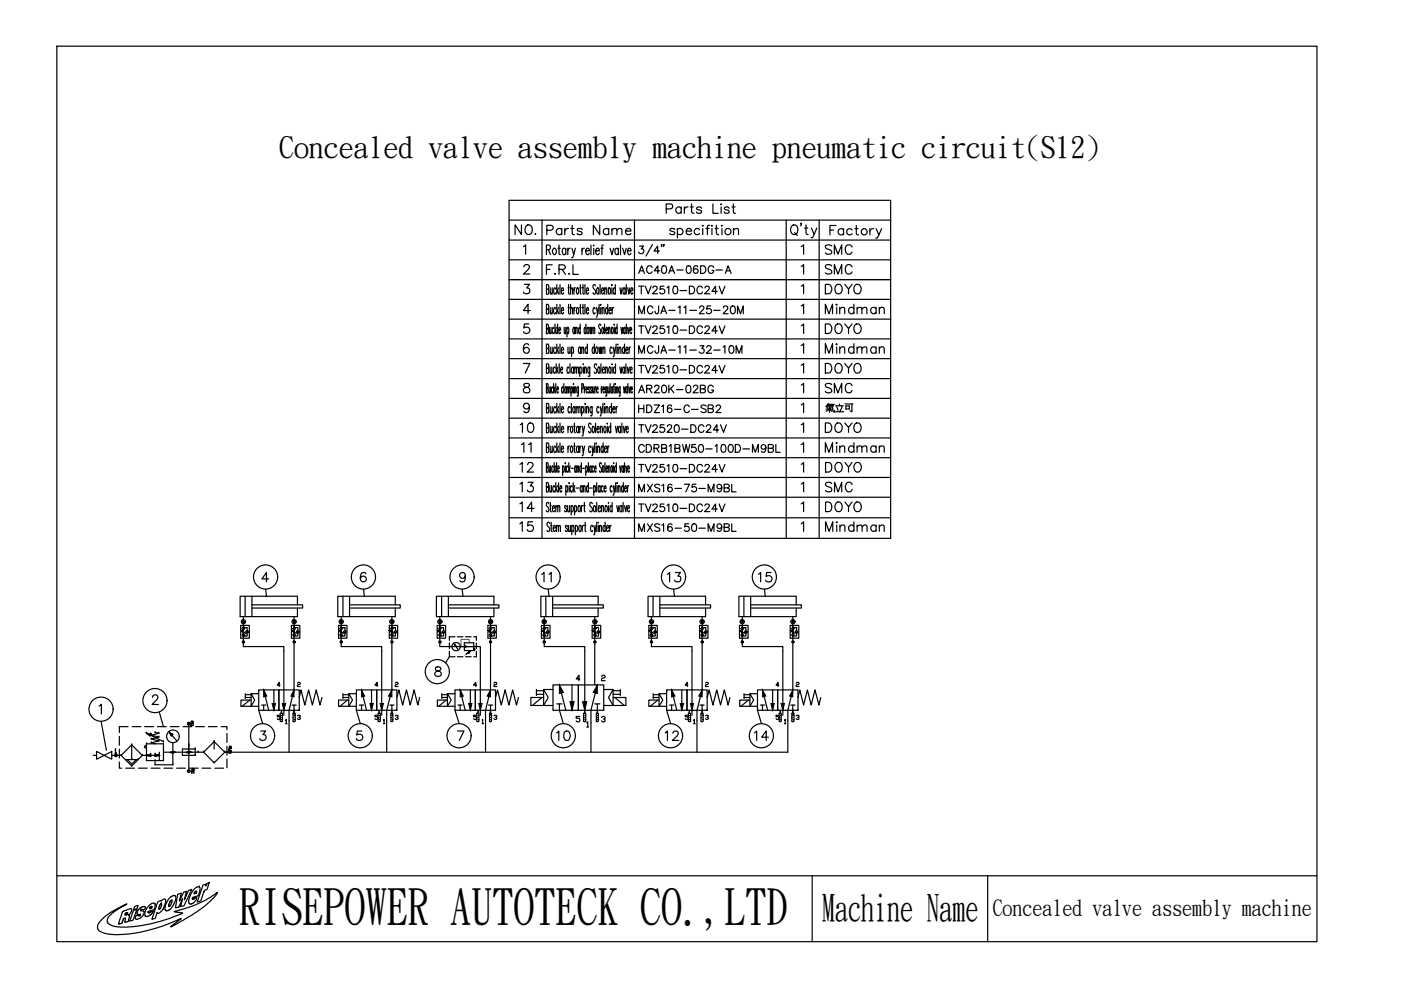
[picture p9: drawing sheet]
<svg xmlns="http://www.w3.org/2000/svg" width="297mm" height="210mm" viewBox="0 0 297 210" stroke-linecap="round" stroke-linejoin="round" font-family="sans-serif">
<defs><g id="words">
<text font-size="10.5" x="50.7" y="195.8">RISEPOWER AUTOTECK CO.,LTD</text>
<text font-size="7.9" x="174.3" y="195.1">Machine Name</text>
<text font-size="6.3" x="59.2" y="33.4">Concealed valve assembly machine pneumatic circuit(S12)</text>
<g font-size="5.3">
<text x="115" y="51.2">Parts Name</text>
<text x="174.3" y="63.5">DOYO</text>
<text x="174.3" y="67.7">Mindman</text>
<text x="174.3" y="72">DOYO</text>
<text x="174.3" y="76.2">Mindman</text>
<text x="174.3" y="80.4">DOYO</text>
<text x="174.3" y="84.7">SMC</text>
<text x="109.4" y="101.2">12</text>
<text x="174.3" y="101.2">DOYO</text>
<text x="109.4" y="105.5">13</text>
<text x="174.3" y="105.5">SMC</text>
<text x="109.4" y="109.7">14</text>
<text x="109.4" y="113.9">15</text>
<text x="174.3" y="109.7">DOYO</text>
<text x="174.3" y="113.9">Mindman</text>
</g>
<g font-size="4.9">
<text x="108.3" y="50.8">NO.</text>
<text x="115" y="59.3">F.R.L</text>
<text x="134.4" y="59.3">AC40A-06DG-A</text>
<text x="174.3" y="55">SMC</text>
<text x="174.3" y="59.3">SMC</text>
<text x="134.4" y="84.7">AR20K-02BG</text>
<text x="109.4" y="92.8">10</text>
<text x="174.3" y="92.8">DOYO</text>
<text x="109.7" y="97">11</text>
<text x="174.3" y="97">Mindman</text>
<text x="134.4" y="113.9">MXS16-50-M9BL</text>
<text x="113.9" y="124.5">11</text>
<text x="140.4" y="124.5">13</text>
<text x="159.8" y="124.5">15</text>
<text x="117.1" y="158">10</text>
<text x="140.1" y="158">12</text>
<text x="159.1" y="158">14</text>
</g>
<text font-size="4.7" x="210.5" y="194">Concealed valve assembly machine</text>
<g font-size="4.4">
<text x="134.4" y="88.5">HDZ16-C-SB2</text>
<text x="134.4" y="92.8">TV2520-DC24V</text>
<text x="134.4" y="97">CDRB1BW50-100D-M9BL</text>
<text x="134.4" y="101.2">TV2510-DC24V</text>
<text x="134.4" y="105.5">MXS16-75-M9BL</text>
</g>
<g font-size="3.5">
<text x="57.9" y="146.8">4</text>
<text x="62.1" y="146.8">2</text>
<text x="82.9" y="146.8">2</text>
<text x="99.5" y="146.8">4</text>
<text x="103.7" y="146.8">2</text>
<text x="144.3" y="146.8">4</text>
<text x="163.7" y="146.8">4</text>
<text x="167.9" y="146.8">2</text>
</g>
</g></defs>
<path d="M12.1 9.8h267.1v189.9h-267.1z" fill="none" stroke="#000" stroke-width=".25"/>
<g fill="none" stroke="#000" stroke-width=".25">
<path d="M48.1 159.5h118.9M12.1 185.7h267.1M21.2 195.3l2.1-1.7 3.6-1.9-2.4 1.4-1.3 1.1-.5 .9 .3 .7 1.2 .6 1.3 .2 2.7-.1 3.7-.6 3.8-1.1 2.9-1.1 .1-.1-1.8-.3 3.5-1.1 2.3-.9 2-1.1 1.4-1-.6 1-2.9 2.5-2.7 1.8-3.6 2 2.1-1.8-3.7 1.6-3.4 1-2.6 .5-3.5 .4-2.5-.2-1.7-.6-.3-.5v-.7zM26 193.3l1-.4a.67 .67 0 0 1 .9-.1l-.1 .7-.6 .5a.49 .49 0 0 1 .1 .8l-.1 .2a.55 .55 0 0 1-.8 .5l.1-.4a.24 .24 0 0 0 .1-.4 .24 .24 0 0 0-.4 .1l-.3 .9-.4 .1a.2 .2 0 0 1-.3 .1 .2 .2 0 0 1 0-.3zM26.6 193.6h.1a.22 .22 0 0 1 .3-.1 .22 .22 0 0 1 .1 .2 .22 .22 0 0 1-.2 .2 .22 .22 0 0 1-.3 .2 .22 .22 0 0 1-.2-.2 .22 .22 0 0 1 .2-.3zM26.8 193.9h.1M28.3 193.1l.7-.3-.8 2.3-.7 .2zM28.5 192.2l.8-.2-.2 .6-.8 .3zM29.7 194h.1M29.9 192.9h.1M29.9 192.9a.24 .24 0 0 0 .1 .3 .24 .24 0 0 0 .3-.1 .56 .56 0 0 1 0 1l-.9 .7-.5 .1-.2-.2 .1-.5 .6-.2v.2h.1l.2-.2M29.9 192.9l.1-.1a.42 .42 0 0 0 .7 0 .42 .42 0 0 0-.1-.6l-.9 .3-.4 .4-.2 .5a.33 .33 0 0 0 0 .5 .33 .33 0 0 0 .4 0l.2 .1"/>
<path d="M31.4 193.4h.1M31.6 192l.7-.5h.4l.2 .2-.1 1.1-.9 .3a.27 .27 0 0 0-.4 .1 .27 .27 0 0 0 0 .4l1-.4-.4 .6-.4 .4-.4 .1-.5-.1v-1.1zM31.9 192.2a.22 .22 0 0 1 .4 .2 .21 .21 0 0 1-.3 .2l-.3 .1zM32.1 192.6h.1M33.5 191.2l.6-.3v.2l.6-.5h.3a1.32 1.32 0 0 1-.2 1.5 1.88 1.88 0 0 1-1.3 1.5l-.2-.2-.4 1.3-.7 .2zM34 191.7a.22 .22 0 0 1 .3 .1 .22 .22 0 0 1-.1 .3l-.2 .4a.22 .22 0 0 1-.2 .3 .22 .22 0 0 1-.2-.2 .22 .22 0 0 1 .1-.2zM34.2 191.6h.1M35.8 190.6l.9-.7h.4l.2 .2-.1 .9-.8 1.4-.7 .7h-.5l-.2-.3v-.6zM36 191.3h.1M36.1 191a.22 .22 0 0 1 .4-.1 .22 .22 0 0 1-.1 .3l-.3 .9a.21 .21 0 0 1-.4 0 .21 .21 0 0 1 .1-.3zM37.7 189.6l.7-.2-.4 1.7 .9-1.9 .6-.2-.4 1.8 .8-2 .8-.2-1.7 3.4-.7 .2 .4-1.7-.8 1.8-.7 .2zM41 188.7l.9-.6a.54 .54 0 0 1 .5 .2 .54 .54 0 0 1 0 .6l-.4 1.1-1.1 .3a.22 .22 0 0 0-.1 .4 .22 .22 0 0 0 .4-.2l.1-.1a.28 .28 0 0 1 .4 0 .28 .28 0 0 1-.1 .5l-.8 .7-.4 .1-.3-.2-.1-.6 .1-.5z"/>
<path d="M41.3 189.2l.1-.2a.22 .22 0 0 1 .3 .1 .22 .22 0 0 1-.1 .3 .19 .19 0 0 1-.3 .1 .19 .19 0 0 1-.1-.3zM42.3 188.1h.1M43 187.7l.8-.3-.2 .4 .2-.3 .6-.4-.6 1.6a.77 .77 0 0 0-.7 .8l-.5 1.5-.8 .2zM172.2 185.7v14M209.4 185.7v14"/>
</g>
<!-- layer: 1 -->
<g fill="none" stroke="#000" stroke-width=".25">
<path d="M51 132.6h1.9v2.7h-1.9zM51.1 133.7l.4 .3-.4-.3 .5 .2-.1 .1zM51.3 133.2a.96 .96 0 0 1 0 1.5M51.5 134.8l.2 .1h-.2zM51.5 134.8l.2 .1zM51.5 133l.2 .1zM51.6 134.8h.1M51.6 134l-.5-.3 .4 .3 .1-.1-.5-.2 1 .6M51.6 130.7v6.4h8.6v14.6M51.6 133.1h.8v.6M51.7 134.8h.1M51.7 133.1h.1"/>
<path d="M51.9 133.2a1.01 1.01 0 0 0 0 1.5M52 126.4v4.3M52.1 134l.3 .3 .3-.3M52.4 134.3v.5h-.8M53.4 128.2h10.8v.7h-10.8M53.4 126.4v4.3M61.8 132.6h1.8v2.7h-1.8zM61.8 133.7l.4 .3-.4-.3 .5 .2v.1zM62 133.2a.93 .93 0 0 1 0 1.5M62.3 133h.1v.1zM62.3 133l.1 .1zM62.3 134l-.5-.3 .5 .3 .1-.1-.6-.2 1.1 .6"/>
<path d="M62.4 134.8h.1M62.3 133.1h.8v.6M62.3 130.7v5.4M62.3 136.3v10l-1 4.3v8.9M62.4 133.1h.1M62.5 134.8h.1M62.7 133.2a.93 .93 0 0 0 0 1.5M62.8 134l.3 .3 .4-.3M63.1 128.2v-1.8h-12.2v4.3h12.2v-1.8M63.1 134.3v.5h-.8M71.8 132.6h1.8v2.7h-1.8zM71.8 133.7l.4 .3-.4-.3 .5 .2-.1 .1z"/>
<path d="M72 133.2a.93 .93 0 0 1 0 1.5M72.3 133l.1 .1zM72.3 134l-.5-.3 1 .6M72.4 134.8h.1M72.3 130.7v6.4h8.6v14.6M72.3 133.1h.8v.6M72.4 133.1h.1M72.5 134.8h.1M72.7 133.2a.93 .93 0 0 0 0 1.5M72.7 126.4v4.3M72.8 134l.3 .3 .4-.3M73.1 134.3v.5h-.8"/>
<path d="M74.1 128.2h10.8v.7h-10.8M74.1 126.4v4.3M82.5 132.6h1.8v2.7h-1.8zM82.5 133.7l.5 .3-.5-.3 .5 .2v.1zM82.7 133.2a.93 .93 0 0 1 0 1.5M83 134.8l.1 .1zM83.1 134.8h.1M83 133l.1 .1zM83 134l-.5-.3 1.1 .6M83.1 133.1h.7v.6M83.1 130.7v5.4M83.1 136.3v10l-1.1 4.3v8.9"/>
<path d="M83.1 133.1h.1M83.2 134.8h.1M83.4 133.2a.93 .93 0 0 0 0 1.5M83.5 134l.3 .3 .4-.3M83.8 128.2v-1.8h-12.2v4.3h12.2v-1.8M83.8 134.3v.5h-.7M92.7 132.6h1.8v2.7h-1.8zM92.7 133.7l.4 .3-.4-.3 .5 .2v.1zM92.9 133.2a.96 .96 0 0 1 0 1.5M93.2 133h.1v.1zM93.2 133l.1 .1zM93.2 134l-.5-.3 .5 .3 .1-.1-.6-.2 1.1 .6"/>
<path d="M93.3 134.8h.1M93.2 130.7v6.4h8.6v14.6M93.2 133.1h.9v.6M93.3 133.1h.1M93.4 134.8h.1M93.6 133.2a.93 .93 0 0 0 0 1.5M93.6 126.4v4.3M93.7 134l.4 .3 .3-.3M94.1 134.3v.5h-.9M95.1 128.2h10.7v.7h-10.7M95.1 126.4v4.3M95.3 138.1v1.1h1.2"/>
<path d="M95.3 136.3v1.2M95.3 137.1h.5M96.3 136.5l.8 1.2M96.5 135h-1.2v.8M97 135h1.2M97 139.2h1.2M97.6 137.1h3.4M98.5 136.3h1.9v1.6h-1.9zM98.7 135h1.2M98.7 139.2h1.2M98.8 136.9l-.3 .2 .3 .2M99.4 137.9l-.1 .1 .3 .1h-.3l.3 .1-.3 .1 .3 .1h-.3l.1 .1"/>
<path d="M99.8 138.1l-.9 .6M100.4 135h.6v.8M100.5 137.5l.2 .2-.2 .2zM101 138.1v1.1h-.6M101 136.3v1.2M103.4 132.6h1.8v2.7h-1.8zM103.5 133.7l.4 .3-.4-.3 .5 .2-.1 .1zM103.7 133.2a.93 .93 0 0 1 0 1.5M104 133v.1zM104 134l-.5-.3 1 .6M104 134.8h.1M104 133.1h.8v.6"/>
<path d="M104 130.7v5.4M104 136.3v10l-1.1 4.3v8.9M104 133.1h.1M104.1 134.8h.1M104.3 133.2a.93 .93 0 0 0 0 1.5M104.5 134l.3 .3 .3-.3M104.7 128.2v-1.8h-12.2v4.3h12.2v-1.8M104.8 134.3v.5h-.8M114.8 132.6h1.8v2.7h-1.8zM114.8 133.7l.5 .3-.5-.3 .5 .2v.1zM115 133.2a.93 .93 0 0 1 0 1.5M115.3 134.8l.1 .1z"/>
<path d="M115.4 134.8h.1M115.4 133.1h.1M115.3 134l-.5-.3 .5 .3 .1-.1-.6-.2 1.1 .6M115.4 130.7v6.4h8.6v14.1M115.4 133.1h.7v.6M115.5 134.8h.1M115.7 133.2a.96 .96 0 0 0 0 1.5M115.7 126.4v4.3M115.8 134l.3 .3 .4-.3M116.1 134.3v.5h-.7M117.2 128.2h10.7v.7h-10.7M117.2 126.4v4.3"/>
<path d="M125.5 132.6h1.9v2.7h-1.9zM125.6 133.7l.4 .3-.4-.3 .5 .2-.1 .1zM125.8 133.2a.96 .96 0 0 1 0 1.5M126 134.8l.2 .1h-.2zM126.1 134.8l.1 .1zM126.1 133l.1 .1zM126.1 134.8h.1M126.1 134l-.5-.3 .4 .3 .1-.1-.5-.2 1 .6M126.1 130.7v5.4M126.1 136.3v8.9M126.1 133.1h.8v.6M126.2 133.1h.1"/>
<path d="M126.2 134.8h.1M126.5 133.2a.96 .96 0 0 0-.1 1.5M126.6 134l.3 .3 .3-.3M126.8 128.2v-1.8h-12.1v4.3h12.1v-1.8M126.9 134.3v.5h-.8M137.6 132.6h1.7v2.7h-1.7zM137.6 133.7l.4 .3-.4-.3 .5 .2-.1 .1zM137.8 133.2a.93 .93 0 0 1 0 1.5M138.1 133l.1 .1zM138.1 134l-.5-.3 1 .6M138.2 134.8h.1M138.1 130.7v6.4h8.6v14.6"/>
<path d="M138.1 133.1h.8v.6M138.2 133.1h.1M138.5 133.2a.93 .93 0 0 0 0 1.5M138.5 126.4v4.3M138.6 134l.3 .3 .3-.3M138.9 134.3v.5h-.8M139.9 128.2h10.8v.7h-10.8M139.9 126.4v4.3M148.3 132.6h1.8v2.7h-1.8zM148.3 133.7l.4 .3-.4-.3 .5 .2-.1 .1zM148.5 133.2a.93 .93 0 0 1 0 1.5M148.9 134.8h.1"/>
<path d="M148.8 133l.1 .1zM148.8 134l-.5-.3 .4 .3 .2-.1-.6-.2 1.1 .6M148.9 133.1h.7v.6M148.9 130.7v5.4M148.9 136.3v10l-1.1 4.3v8.9M148.9 133.1h.1M149 134.8h.1M149.2 133.2a.93 .93 0 0 0 0 1.5M149.3 134l.3 .3 .4-.3M149.6 128.2v-1.8h-12.2v4.3h12.2v-1.8M149.6 134.3v.5h-.7M156.8 132.6h1.8v2.7h-1.8z"/>
<path d="M156.8 133.7l.5 .3-.5-.3 .5 .2v.1zM157 133.2a.93 .93 0 0 1 0 1.5M157.3 134.8l.1 .1zM157.4 134.8h.1M157.4 133.1h.1M157.3 134l-.5-.3 .5 .3 .1-.1-.6-.2 1 .6M157.4 130.7v6.4h8.6v14.6M157.4 133.1h.7v.6M157.5 134.8h.1M157.7 133.2a.96 .96 0 0 0 0 1.5M157.7 126.4v4.3M157.8 134l.3 .3 .4-.3"/>
<path d="M158.1 134.3v.5h-.7M159.2 128.2h10.7v.7h-10.7M159.2 126.4v4.3M167.5 132.6h1.9v2.7h-1.9zM167.6 133.7l.4 .3-.4-.3 .5 .2-.1 .1zM167.8 133.2a.96 .96 0 0 1 0 1.5M168 134.8l.2 .1h-.2zM168 134.8l.1 .1zM168 133l.2 .1zM168.1 134.8h.1M168.1 134l-.5-.3 .4 .3 .1-.1-.5-.2 1 .6M168.1 133.1h.8v.6"/>
<path d="M168.1 130.7v5.4M168.1 136.3v10l-1.1 4.3v8.9M168.2 134.8h.1M168.2 133.1h.1M168.4 133.2a1.01 1.01 0 0 0 0 1.5M168.6 134l.3 .3 .3-.3M168.8 128.2v-1.8h-12.1v4.3h12.1v-1.8M168.9 134.3v.5h-.8M20.5 159.3l1.6 .9-1.6 .8zM24.4 159.7h.2M24.5 158.9h.1M24.5 159.7h.1"/>
<path d="M24.5 158.9l-.1 .2M24.5 158.9v.8M24.6 159.7h.1M25.3 156.1v1.9M25.3 158.8v1.9M27.2 154.1h-1.9v1.2M27.9 157.9h.1M27.9 157.9l-2.2 2.3M27.9 157.9v3.2M27.9 157.9l2.3 2.3M28 154.1h1.9M30.6 158.4h.1"/>
<path d="M30.6 158.4l.5 .4M30.7 154.1h1.9M31.1 157.9h.1M31.1 155.5h.1M31.1 157.7h.1M31.1 157.9l-.5 .5M31.1 157.7h3.6M31.1 155.5l3.6 1.7M31.1 155.5l.7 .5M31.1 155.5l.9 .1M31.1 157.7v3.6M31.8 156h.1"/>
<path d="M31.9 159.9h.1M31.9 159.9l-.8 .3M31.9 159.9v.5M32 155.6h.1M32 155.6l-.2 .4M32.1 156.7h.1M32.1 155.9h.1M32.1 157.5h.1M32.1 156.7l1.6 .4M32.1 155.9l1.6 .4M32.1 157.5l.8 .2M32.9 155.3h.1"/>
<path d="M32.9 159.9h.1M32.9 155.3l.8 .2M32.9 159.9v.5M32.9 159.9l.9 .3M33.4 154.1h1.8M33.7 156.3h.1M33.7 155.5h.1M33.7 157.1h.1M33.7 156.3l-1.6 .4M33.7 155.5l-1.6 .4M33.7 157.1l-1.6 .4M33.8 159.7h.1"/>
<path d="M33.8 159.7v1.6M34.7 157.7h.1M34.7 157.2h.1M34.7 159.5h7.3M34.7 157.7v3.6M35.9 155.3h.1M35.9 155.3l.7 .5M35.9 155.3l.4 .7M36 155.3l1.4 1.7M36.1 154.1h1.9M36.3 156h.1M36.6 155.8h.1"/>
<path d="M36.6 155.8l-.3 .2M36.6 159.5h.1M36.6 157.5v4.7M38.8 154.1h1.9M40 158h.1M40 157.7v.3M40 153.4h.1M40 153.4v10.1M40.5 153.6h.1M40.5 153.8h.1M40.5 153.6v.2M40.5 153.8h.5"/>
<path d="M40.6 153h.1M40.6 153.4h.1M40.6 153l-.1 .2M40.6 153h.2M40.6 153.4h.2M40.6 153.4l-.1 .2M40.8 153h.1M40.8 153.4h.1M40.8 153l.2 .2M41 153.2h.1M41 153.3h.1M41 153.8h.1"/>
<path d="M41 153.2v.1M41 153.3l-.2 .1M41.4 158.8h.1M41.4 158.8h-2.7v1.4M41.4 158.8v1.4M41.5 154.1h1.8M42 159.5h.1M42 159.5h1.2M43.2 159.5h.1M43.2 159.5l2.2 2.2M44.2 154.1h1.8M45.4 157.2h.1"/>
<path d="M45.4 157.2l2.3 2.3M45.4 157.2v1.6M45.4 157.2l-2.2 2.3M46.7 159.5h.1M46.9 154.1h1.2v.6M47.7 159.5h.1M47.7 159.5l-2.3 2.2M47.7 159.5h1.1M48.1 155.5v1.9M48.1 158.2v1.9M48.5 158.9h.1M48.5 159.1h.1"/>
<path d="M48.5 159.1h.6M48.5 158.9v.2M48.7 158.4h.1M48.7 158.8h.1M48.7 158.4l-.2 .1M48.7 158.4h.2M48.7 158.8h.2M48.7 158.8l-.2 .1M48.8 159.5h.1M48.9 158.4h.1M48.9 158.8h.1M48.9 158.4l.2 .1"/>
<path d="M49.1 158.5h.1M49.1 158.6h.1M49.1 158.5v.1M49.1 158.6l-.2 .2M52 147.1v1M52 147.3h1.2M52 147.9h1.2M52.9 148.4l-1.6 1.3M53.2 147.1v2.6h1.6M54.8 146.3h4.3v4.3h-4.3zM54.8 147.1h-1.6l.8 1.3-.8 1.3h-2.1v-1.3h2.1M55.5 149.5h.4v1.1"/>
<path d="M55.9 149.5h.5M55.9 146.3l1.1 4.3M58.1 146.3v4.3M59.1 146.3h4.3v4.3h-4.3zM59.4 151.2h.5v1.7l-.2 .1-.3-.1zM59.4 152.2h.3M59.7 151.7h.2M59.7 152.6h.2M59.7 150.6v.6M61.9 149.5h.4v2.2M62.1 151.2h.5v1.7l-.3 .1-.2-.1zM62.1 152.2h.2"/>
<path d="M62.3 151.7h.3M62.3 152.6h.3M62.4 149.5h.4M63.4 147.9l.4-1.6 .8 3.2 .8-3.2 .8 3.2 .8-3.2 .8 3.2 .5-1.6M72.7 147.3h1.2M72.7 147.9h1.2M72.7 147.1v1M73.7 148.4l-1.6 1.3M73.9 147.1v2.6h1.7M75.6 146.3h4.3v4.3h-4.3zM75.6 147.1h-1.7l.8 1.3-.8 1.3h-2.1v-1.3h2.1M76.2 149.5h.5v1.1"/>
<path d="M76.7 149.5h.4M76.7 146.3l1 4.3M78.8 146.3v4.3M79.9 146.3h4.2v4.3h-4.2zM80.2 151.2h.4v1.7l-.2 .1-.2-.1zM80.2 152.2h.2M80.4 151.7h.2M80.4 152.6h.2M80.4 150.6v.6M82.7 149.5h.4v2.2M82.9 151.2h.4v1.7l-.2 .1-.2-.1zM82.9 152.2h.2"/>
<path d="M83.1 151.7h.2M83.1 152.6h.2M83.1 149.5h.5M84.1 147.9l.5-1.6 .8 3.2 .8-3.2 .8 3.2 .8-3.2 .8 3.2 .4-1.6M93.7 147.3h1.2M93.7 147.9h1.2M93.7 147.1v1M94.6 148.4l-1.6 1.3M94.9 147.1v2.6h1.6M96.5 146.3h4.3v4.3h-4.3zM96.5 147.1h-1.6l.8 1.3-.8 1.3h-2.2v-1.3h2.2M97.1 149.5h.5v1.1"/>
<path d="M97.6 149.5h.4M97.6 146.3l1 4.3M99.7 146.3v4.3M100.8 146.3h4.3v4.3h-4.3zM101.1 151.2h.4v1.7l-.2 .1-.2-.1zM101.1 152.2h.2M101.3 151.7h.2M101.3 152.6h.2M101.3 150.6v.6M103.6 149.5h.4v2.2M103.8 151.2h.4v1.7l-.2 .1-.2-.1zM103.8 152.2h.2"/>
<path d="M104 151.7h.2M104 152.6h.2M104 149.5h.5M105.1 147.9l.4-1.6 .8 3.2 .8-3.2 .8 3.2 .8-3.2 .8 3.2 .4-1.6M113.7 146.2v1.3M113.7 146.4h1.6M113.7 147.2h1.6M114.9 147.9l-2 1.7M115.3 146.2v3.4h1.9M117.2 145.2h5.4v5.4h-5.4zM117.2 146.2h-1.9l.9 1.7-.9 1.7h-2.7v-1.7h2.7M118.1 149.2h.5v1.4"/>
<path d="M118.6 149.2h.6M118.6 145.2l1.4 5.4M121.3 145.2v5.4M122.6 145.2h5.4v5.4h-5.4zM123.7 151.2h.5v1.7l-.2 .1-.3-.1zM123.7 152.2h.3M124 151.7h.2M124 152.6h.2M126.1 149.2h.5v2M126.4 151.2h.5v1.7l-.3 .1-.2-.1zM126.4 152.2h.2M126.6 145.2l-1.3 5.4v8.9"/>
<path d="M126.6 151.7h.3M126.6 152.6h.3M126.7 149.2h.5M128 146.2h2l-1 1.7 1 1.7h2.7v-1.7h-2.7M130 146.2v3.4h-2M130 146.4h1.5M130 147.2h1.5M130.4 147.9l2 1.7M131.5 146.2v1.3M138.5 147.3h1.2M138.5 147.9h1.2M138.5 147.1v1"/>
<path d="M139.5 148.4l-1.6 1.3M139.7 147.1v2.6h1.6M141.3 146.3h4.4v4.3h-4.4zM141.3 147.1h-1.6l.8 1.3-.8 1.3h-2.1v-1.3h2.1M142 149.5h.4v1.1M142.4 146.3l1.1 4.3M142.4 149.5h.5M144.6 146.3v4.3M145.7 146.3h4.2v4.3h-4.2zM146 151.2h.4v1.7l-.2 .1-.2-.1zM146 152.2h.2M146.2 151.7h.2"/>
<path d="M146.2 150.6v.6M148.4 149.5h.5v2.2M148.6 151.2h.5v1.7l-.2 .1-.3-.1zM148.6 152.2h.3M148.9 151.7h.2M148.9 152.6h.2M148.9 149.5h.4M149.9 147.9l.5-1.6 .8 3.2 .8-3.2 .8 3.2 .8-3.2 .8 3.2 .4-1.6M157.8 147.3h1.2M157.8 147.9h1.2M157.8 147.1v1M158.7 148.4l-1.6 1.3"/>
<path d="M159 147.1v2.6h1.6M160.6 146.3h4.3v4.3h-4.3zM160.6 147.1h-1.6l.8 1.3-.8 1.3h-2.2v-1.3h2.2M161.2 149.5h.5v1.1M161.7 149.5h.4M161.7 146.3l1.1 4.3M163.8 146.3v4.3M164.9 146.3h4.3v4.3h-4.3zM165.2 151.2h.4v1.7l-.2 .1-.2-.1zM165.2 152.2h.2M165.4 151.7h.2M165.4 150.6v.6"/>
<path d="M167.7 149.5h.4v2.2M167.9 151.2h.4v1.7l-.2 .1-.2-.1zM167.9 152.2h.2M168.1 151.7h.2M168.1 152.6h.2M168.1 149.5h.5M169.2 147.9l.4-1.6 .8 3.2 .8-3.2 .8 3.2 .8-3.2 .8 3.2 .4-1.6M19.8 160.2h.7M22.1 160.2l1.6-.9v1.7zM23.7 160.2h2M24.6 160.2h.1M25.3 161.6v1.3h.5"/>
<path d="M25.7 160.2h.1M25.7 160.2l2.2 2.2M26.6 161.1h2.7M26.7 162.9h1.8M27 161.1l.9 .9 1-.9M27.9 162.4h.1M27.9 161.1h.1M29.3 161.1h.1M29.4 162.9h1.8M30.2 160.2h.1M30.2 160.2l-2.3 2.2M30.2 160.2h3.6"/>
<path d="M31.1 160.2h.1M31.1 161.3h.1M31.1 161.3h3.6M31.1 160.2l.8 .2M31.9 160.4h.1M32 162.9h1.9M32.9 161.3h.1M32.9 160.4h.1M32.9 161.3l-.1 .9h3.8M33.8 160.2h.1M33.8 160.2l-.9 .2M34.7 161.3h.1"/>
<path d="M34.7 162.9h1.9M36.6 162.2h.1M37.5 162.9h1.8M38.7 160.2h.1M38.7 160.2h2.7M40 163.5h.1M40.1 162.9h1.9M40.6 163.6h.1M40.6 163.9h.1M40.6 163.6v.3M40.6 163.9h.5M40.8 163.1h.1"/>
<path d="M40.8 163.5h.1M40.8 163.1l-.2 .2M40.8 163.1h.2M40.8 163.5h.2M40.8 163.5l-.2 .1M41 163.1h.1M41 163.5h.1M41 163.1l.1 .2M41.1 163.3h.1M41.1 163.4h.1M41.1 163.9h.1M41.1 163.3v.1"/>
<path d="M41.1 163.4l-.1 .1M41.4 160.2h.1M42.8 162.9h1.9M45.4 161.7h.1M45.5 162.9h1.9M48.1 160.9v1.9"/>
<circle cx="51.6" cy="133.1" r=".11"/>
<circle cx="51.6" cy="133" r=".07"/>
<circle cx="52.4" cy="134" r=".24"/>
<circle cx="62.3" cy="134.9" r=".09"/>
<circle cx="62.4" cy="133" r=".12"/>
<circle cx="62.4" cy="134.9" r=".12"/>
<circle cx="63.1" cy="134" r=".24"/>
<circle cx="72.3" cy="134.8" r=".09"/>
<circle cx="72.3" cy="133.1" r=".13"/>
<circle cx="72.3" cy="134.9" r=".13"/>
<circle cx="72.3" cy="133" r=".08"/>
<circle cx="73.1" cy="134" r=".24"/>
<circle cx="83.1" cy="134.9" r=".1"/>
<circle cx="83.1" cy="133" r=".1"/>
<circle cx="83.1" cy="133.1" r=".09"/>
<circle cx="83.9" cy="134" r=".23"/>
<circle cx="93.2" cy="134.9" r=".09"/>
<circle cx="93.3" cy="134.9" r=".12"/>
<circle cx="93.3" cy="133" r=".12"/>
<circle cx="94" cy="134" r=".24"/>
<circle cx="96.7" cy="137.1" r=".88"/>
<circle cx="104" cy="133.1" r=".08"/>
<circle cx="104" cy="134.9" r=".08"/>
<circle cx="104" cy="134.9" r=".12"/>
<circle cx="104" cy="133.1" r=".11"/>
<circle cx="104.8" cy="134" r=".24"/>
<circle cx="115.4" cy="134.8" r=".11"/>
<circle cx="115.4" cy="133.1" r=".11"/>
<circle cx="115.4" cy="133" r=".08"/>
<circle cx="116.2" cy="133.9" r=".23"/>
<circle cx="126.1" cy="133.1" r=".11"/>
<circle cx="126.1" cy="133" r=".07"/>
<circle cx="126.9" cy="134" r=".24"/>
<circle cx="138.1" cy="133" r=".08"/>
<circle cx="138.1" cy="134.9" r=".08"/>
<circle cx="138.1" cy="134.9" r=".12"/>
<circle cx="138.1" cy="133" r=".12"/>
<circle cx="138.9" cy="134" r=".24"/>
<circle cx="148.8" cy="134.8" r=".07"/>
<circle cx="148.8" cy="134.8" r=".11"/>
<circle cx="148.8" cy="133.1" r=".11"/>
<circle cx="148.9" cy="133.1" r=".09"/>
<circle cx="149.7" cy="134" r=".23"/>
<circle cx="157.4" cy="134.8" r=".11"/>
<circle cx="157.4" cy="133.1" r=".11"/>
<circle cx="157.4" cy="133.1" r=".1"/>
<circle cx="158.1" cy="133.9" r=".22"/>
<circle cx="168.1" cy="133.1" r=".11"/>
<circle cx="168.1" cy="133" r=".07"/>
<circle cx="168.9" cy="134" r=".24"/>
<circle cx="36.7" cy="156.1" r="1.34"/>
<circle cx="36.7" cy="159.5" r=".19"/>
<circle cx="40" cy="159.5" r=".18"/>
</g>
<g fill="#000" stroke="#000" stroke-width=".21">
<path d="M96.3 136.5l.4 .3-.2 .2zM99.1 138.4l-.2 .3zM31.1 155.5l.9 .1-.2 .4zM31.1 160.2l.8-.3v.5zM32.9 159.9l.9 .3-.9 .2zM35.9 155.3l.7 .5-.3 .2zM36.5 159.5h.4l-.4 .1zM36.5 159.4h.3l-.3 .1zM36.5 159.4h.3zM36.5 159.5l.3-.1 .1 .1zM39.8 159.5h.4l-.3 .1zM39.9 159.6h.3z"/>
<path d="M39.8 159.5l.4-.1v.1zM39.9 159.6l.3-.1zM55.9 146.3l.7 1.3-.7 .2zM57.7 149.2h.7l-.3 1.4zM59.8 149.2h.8l-.4 1.4zM76.7 146.3l.6 1.3-.6 .2zM78.4 149.2h.7l-.3 1.4zM80.6 149.2h.7l-.4 1.4zM97.6 146.3l.6 1.3-.6 .2zM99.3 149.2h.8l-.4 1.4zM101.5 149.2h.7l-.4 1.4zM118.6 145.2l.9 1.6-.9 .2z"/>
<path d="M120.8 148.8h.9l-.4 1.8zM123.5 148.8h.9l-.4 1.8zM126.6 145.2v1.8l-.8-.2zM142.4 146.3l.7 1.3-.7 .2zM144.2 149.2h.7l-.3 1.4zM146.4 149.2h.7l-.4 1.4zM148.9 146.3v1.5l-.7-.2zM161.7 146.3l.7 1.3-.7 .2zM163.4 149.2h.8l-.4 1.4zM165.6 149.2h.7l-.3 1.4z"/>
<path d="M36.5 159.6h.3zM36.5 159.6l.4-.1z"/>
<path d="M39.9 159.4l-.1 .1 .4-.1zM39.9 159.4h.3z"/>
</g>
<!-- layer: TEXT -->
<g fill="none" stroke="#000" stroke-width=".25">
<path d="M59.4 151.7h-.6v.2h.4l.2 .2v.3l-.2 .1h-.3l-.1-.1M60.6 152.7l.1-.2v.9M60.6 153.4h.3M63.1 151.8l.4-.1 .2 .2-.3 .2M63.5 152.1l.2 .1-.2 .3-.4-.1M80.1 145.3h-.6l.5-.6v.9M80.1 151.7h-.6v.2l.6 .2-.1 .4-.5-.1M81.3 152.7l.1-.2v.9M81.3 153.4h.3M83.8 151.8l.1-.1 .5 .1v.1l-.3 .2M84.2 152.1l.2 .1-.2 .3h-.3l-.1-.1M101 151.7h-.6v.2l.6 .2-.1 .4-.5-.1"/>
<path d="M102.2 152.7l.1-.2v.9M102.2 153.4h.3M104.7 151.8l.5-.1 .1 .2-.3 .2M105.2 152.1l.1 .1-.1 .3-.5-.1M122.9 143.9h-.7l.6-.7v1.1M122.9 151.9h-.7v.4h.6l.1 .2-.1 .5h-.4l-.2-.2M124.4 153.2l.2-.2v1.1M124.4 154.1h.4M127.5 143.4l.2-.2h.4l.2 .4-.8 .3v.4h.8M127.5 152.1l.2-.2h.4l.2 .4-.4 .2M128.1 152.5l.2 .2-.2 .3h-.4l-.2-.2M145.9 151.7h-.6v.2l.6 .2-.2 .4-.4-.1"/>
<path d="M147.1 152.7l.1-.2v.9M147.1 153.4h.3M149.6 144.8l.1-.1 .5 .1-.2 .3-.4 .2v.3h.6M149.6 151.8l.1-.1 .5 .1v.1l-.3 .2M150 152.1l.2 .1-.2 .3h-.3l-.1-.1M165.1 151.7h-.6v.2h.5l.1 .2v.3l-.1 .1h-.3l-.2-.1M166.3 152.7l.2-.2v.9M166.3 153.4h.3M168.8 151.8l.5-.1 .1 .2-.3 .2M169.3 152.1l.1 .1-.1 .3-.5-.1"/>
</g>
<!-- layer: CONNECTIONS -->
<g fill="none" stroke="#000" stroke-width=".25">
<circle cx="51.6" cy="131.8" r=".45"/>
<circle cx="51.6" cy="136.1" r=".23"/>
<circle cx="51.6" cy="131.8" r=".23"/>
<circle cx="62.4" cy="131.8" r=".45"/>
<circle cx="62.4" cy="136.1" r=".23"/>
<circle cx="62.4" cy="131.8" r=".22"/>
<circle cx="72.3" cy="131.8" r=".22"/>
<circle cx="72.3" cy="136.1" r=".22"/>
<circle cx="72.4" cy="131.8" r=".45"/>
<circle cx="83.1" cy="136.1" r=".23"/>
<circle cx="83.1" cy="131.8" r=".22"/>
<circle cx="83.1" cy="131.8" r=".43"/>
<circle cx="93.3" cy="131.8" r=".45"/>
<circle cx="93.3" cy="131.8" r=".22"/>
<circle cx="93.3" cy="136.1" r=".22"/>
<circle cx="104" cy="131.8" r=".23"/>
<circle cx="104" cy="136.1" r=".22"/>
<circle cx="104" cy="131.8" r=".45"/>
<circle cx="115.4" cy="131.8" r=".45"/>
<circle cx="115.4" cy="136.1" r=".23"/>
<circle cx="115.4" cy="131.8" r=".22"/>
<circle cx="126.1" cy="131.8" r=".45"/>
<circle cx="126.1" cy="131.8" r=".23"/>
<circle cx="126.1" cy="136.1" r=".22"/>
<circle cx="138.1" cy="131.8" r=".22"/>
<circle cx="138.1" cy="136.1" r=".22"/>
<circle cx="138.1" cy="131.8" r=".45"/>
<circle cx="148.8" cy="131.8" r=".45"/>
<circle cx="148.9" cy="136.1" r=".23"/>
<circle cx="148.9" cy="131.8" r=".22"/>
<circle cx="157.4" cy="131.8" r=".45"/>
<circle cx="157.4" cy="131.8" r=".23"/>
<circle cx="157.4" cy="136.1" r=".22"/>
<circle cx="168.1" cy="131.8" r=".45"/>
<circle cx="168.1" cy="131.8" r=".23"/>
<circle cx="168.1" cy="136.1" r=".22"/>
<circle cx="40" cy="153.4" r=".29"/>
<circle cx="48.7" cy="159.5" r=".28"/>
<circle cx="24.6" cy="160.1" r=".26"/>
<circle cx="40" cy="163.5" r=".29"/>
</g>
<g fill="none" stroke="#000" stroke-width=".25">
<path d="M107.9 42.5h80.9v71.6h-80.9zM107.9 59.3h80.9M107.9 55.1h80.9M107.9 50.9h80.9M107.9 46.7h80.9M111 52.3l.4-.4v2M111.1 56.6l.3-.5h.5l.4 .4-.3 .7-1 .9h1.3M114.9 46.7v67.4M115.9 52.9h.5l.3-.2-.1-.7h-.7v2M116.3 52.9l.4 1.1M117.3 52.7l.2-.1a.7 .7 0 0 1 .5 .7 .7 .7 0 0 1-.5 .7l-.4-.6zM118.5 52l.1 1.9 .2 .1"/>
<path d="M120 52.9l-.3-.3a.7 .7 0 0 0-.5 .7 .7 .7 0 0 0 .5 .7l.3-.3M120 52.6v1.4M120.4 52.6v1.4M120.9 52.6l-.3 .1-.2 .5M121.3 52.6l.4 1.4 .3-1.4M123.4 52.6v1.4M123.9 52.6a.45 .45 0 0 0-.5 .6M124.2 53.2h.8l-.3-.6a.7 .7 0 0 0-.5 .7 .7 .7 0 0 0 .5 .7l.3-.3M125.3 52v2M125.9 52.6v1.4M126.3 53.2h.8l-.3-.6a.7 .7 0 0 0-.5 .7 .7 .7 0 0 0 .5 .7l.3-.3M127.9 52h-.2l-.1 2"/>
<path d="M129.4 52.6l.3 1.4 .4-1.4M131.1 52.9l-.2-.3a.7 .7 0 0 0-.5 .7 .7 .7 0 0 0 .5 .7l.2-.3M131.1 52.6v1.4M131.6 52v2M132 52.6l.4 1.4 .4-1.4M133 53.2h.8l-.3-.6a.7 .7 0 0 0-.5 .7 .7 .7 0 0 0 .5 .7l.3-.3M134.5 46.7v67.4M135.6 52.2h.8l-.4 .6a.54 .54 0 0 1 .5 .5 .54 .54 0 0 1-.5 .5 .54 .54 0 0 1-.6-.4M138.3 51.8l-1.3 2.5M139.8 53.2h-1.1l.7-1v1.6M140.3 51.9h-.1h.1l-.1 .4M140.8 51.9h-.1h.1l-.1 .4"/>
<path d="M141.3 44.3l1.1-.1 .2-.3-.1-.5-.4-.2h-.8v2M143.1 48.7a.65 .65 0 0 0-1.1 0l.1 .2 .9 .3 .1 .3a.65 .65 0 0 1-1.1 0M143.6 48.7a.66 .66 0 0 1 1-.1 .66 .66 0 0 1 0 1 .66 .66 0 0 1-1-.1M143.6 48.4v2M144.4 44.2a.64 .64 0 0 0-.9-.1 .64 .64 0 0 0 0 .9 .64 .64 0 0 0 .9-.1M144.4 43.9v1.3M145.1 43.9v1.3M145.5 49h1.1a.62 .62 0 0 0-.9-.5 .62 .62 0 0 0-.1 1 .65 .65 0 0 0 1 0M145.9 43.9a.72 .72 0 0 0-.8 .6M146.3 43.9h.7M146.6 43.2v1.6l.2 .3 .3 .1M148.3 48.7a.65 .65 0 0 0-.9-.1 .65 .65 0 0 0 0 1 .65 .65 0 0 0 .9-.1"/>
<path d="M148.7 44.2a.6 .6 0 0 0-1 0l.1 .2 .9 .3v.2a.6 .6 0 0 1-1 0M148.9 47.9h.2zM149 48.4v1.4M149.7 48.4h.7M150.4 47.8l-.3 .1-.1 .2v1.7M150.8 47.9h.2zM150.9 48.4v1.4M151.2 43.2v2h1.1M151.6 48.4h.7M151.9 47.8v1.6l.1 .3 .4 .1M152.8 43.3h.2zM152.9 43.9v1.3"/>
<path d="M152.9 47.9h.2zM153.1 48.4v1.4M154.6 44.2a.6 .6 0 0 0-1.1 0l.3 .3h.5l.3 .4a.6 .6 0 0 1-1.1 0M155.2 43.9h.7M155.5 43.2v1.6l.1 .3 .3 .1M155.5 48.8l.5-.4 .5 .1 .1 1.3M155.5 48.4v1.4M166.7 46.7v67.4M167.8 48a.83 .83 0 0 1 1.1-.1 .83 .83 0 0 1 .2 1.1 .76 .76 0 0 1-.7 .7 .76 .76 0 0 1-.8-.7zM168.5 49.3l.6 .6M169.9 52.3l.5-.4v2M169.9 56.5l.5-.4v2"/>
<path d="M169.9 47.4h-.2l.1-.1 .1 .1-.2 .5M170.6 48.4h.7M170.9 47.7v1.6l.1 .3 .4 .1M172 48.4l.6 1.3 .6-1.3M172.6 49.7l-.3 .6-.4 .1M173.7 46.7v67.4M176 48.8h.7M177.2 47.8h-1.2v2M178.8 48.8a.64 .64 0 0 0-.9-.1 .64 .64 0 0 0 0 .9 .64 .64 0 0 0 .9-.1M178.8 48.5v1.3M180.7 48.8a.64 .64 0 0 0-1-.1 .64 .64 0 0 0 0 .9 .64 .64 0 0 0 1-.1M181.3 48.5h.6"/>
<path d="M181.6 47.8v1.6v.3l.4 .1M184.4 48.5v1.3M185.2 48.5a.64 .64 0 0 0-.8 .5M185.7 48.5l.6 1.3 .6-1.3M186.3 49.8l-.3 .7h-.3M107.9 71.9h80.9M107.9 67.7h80.9M107.9 63.5h80.9M107.9 76h80.9M111 77.1h1.3l-.9 2M111.2 60.3h1.1l-.6 .8a.64 .64 0 0 1 .7 .7 .64 .64 0 0 1-1 .5l-.3-.2-.1-.2M112.1 68.7h-.9l-.1 .9a.72 .72 0 0 1 1.1-.1 .72 .72 0 0 1-.2 1.1 .72 .72 0 0 1-1-.3"/>
<path d="M112.1 73.2l-.1-.2a.64 .64 0 0 0-.9 .3 1.2 1.2 0 0 0 .5 1.6 .63 .63 0 0 0 .6-.6 .63 .63 0 0 0-.5-.6 .63 .63 0 0 0-.7 .5M112.4 65.8h-1.4l1-1.3v2M115.9 61.3a.55 .55 0 0 0 .5-.4 .55 .55 0 0 0-.2-.6h-.3v2.1h.3l.1-.2 .1-.5-.2-.4M115.9 65.5a.55 .55 0 0 0 .5-.4 .55 .55 0 0 0-.2-.6h-.3v2.1h.3l.1-.2 .1-.5-.2-.4M115.9 69.7h.2a.57 .57 0 0 0-.2-1v2.1l.3-.1 .1-.6-.2-.4M115.9 73.9a.53 .53 0 0 0 .4-.4 .53 .53 0 0 0-.1-.5h-.3v1.9h.3l.1-.1 .1-.5-.2-.4M115.9 78.1a.47 .47 0 0 0 .5-.5 .47 .47 0 0 0-.5-.5v2a.58 .58 0 0 0 .5-.4 .58 .58 0 0 0-.3-.6M116.5 69.4l.1 1.4 .2-.4M116.6 77.8v1.3h.2l.2-.3M116.7 61v1.3l.2 .1 .2-.4M116.7 65.2v1.3l.2 .1 .2-.4M116.7 73.6v1.3h.2l.2-.3"/>
<path d="M116.8 69.4v1.4M117 77.8v1.3M117.1 61v1.4M117.1 65.2v1.4M117.1 73.6v1.3M117.5 69.7l-.2-.3a1.02 1.02 0 0 0 0 1.4l.2-.3M117.7 68.7v2.1M117.7 78.1l-.1-.3a.86 .86 0 0 0 0 1.3l.1-.2M117.8 70l.2 .8M117.8 61.3l-.1-.3a.91 .91 0 0 0 0 1.4l.1-.3M117.8 65.5l-.1-.3a.91 .91 0 0 0 0 1.4l.1-.3M117.8 73.9l-.1-.3a.91 .91 0 0 0 0 1.3l.1-.3"/>
<path d="M117.9 77.1v2M118 69.4l-.3 1M118.1 60.3v2.1M118.1 64.5v2.1M118.1 73v1.9M118.1 78.4l.2 .7M118.2 61.6l.3 .8M118.2 65.8l.3 .8M118.2 68.7v2.1M118.2 74.2l.3 .7M118.3 77.8l-.4 1M118.4 61l-.3 1"/>
<path d="M118.4 65.2l-.3 1M118.4 73.6l-.3 1M118.5 70h.4l-.2-.6a1.02 1.02 0 0 0 0 1.4l.2-.3M118.6 77.1v2M118.7 60.3v2.1M118.7 64.5v2.1M118.7 73v1.9M118.9 78.4h.4l-.1-.6a.86 .86 0 0 0 0 1.3l.1-.2M119 61.6h.5l-.2-.6-.2 .3v1l.2 .1 .2-.3M119 65.8h.5l-.2-.6-.2 .3v1l.2 .1 .2-.3M119 74.2h.5l-.2-.6a.91 .91 0 0 0 0 1.3l.2-.3M119.6 69.4l.1 1.4 .3-.4"/>
<path d="M120 69.4v1.4M120.2 69.7l.1-.3a1.02 1.02 0 0 1 0 1.4l-.1-.3M120.2 69.4v2M120.4 73.6l.1 1.3h.2l.1-.3M120.4 61h.3M120.4 65.2h.3M120.6 60.3v1.7v.3l.2 .1M120.6 64.5v1.7v.3l.2 .1M120.6 78.1l-.1-.3a.86 .86 0 0 0 0 1.3l.1-.2M120.8 73.6v1.3M120.8 77.1v2M121 61.4l.3-.4 .1 1.4"/>
<path d="M121 65.6l.2-.4 .2 .1v1.3M121 60.3v2.1M121 64.5v2.1M121.2 73.9l.1-.3a.91 .91 0 0 1 0 1.3l-.1-.3M121.2 73.6v2M121.6 78.1l-.2-.3a.86 .86 0 0 0 0 1.3l.2-.2M121.6 77.8v1.3M121.7 61v1.4M121.7 65.2v1.4M121.8 69.7l-.1-.3a1.02 1.02 0 0 0 0 1.4l.1-.3M121.8 69.4v1.4M121.9 78.2v-.3l.3-.1v1.3"/>
<path d="M121.9 77.8v1.3M122 61l-.2 .1-.1 .5M122 65.2l-.2 .1-.1 .5M122 69.8l.3-.4 .1 1.4M122 69.4v1.4M122.2 78.2l.3-.4 .2 1.3M122.3 65.3l.1-.1a.91 .91 0 0 1 0 1.4l-.2-.6zM122.4 61a.91 .91 0 0 1 0 1.4l-.2-.6zM122.9 78.1l.2-.3a.86 .86 0 0 1 0 1.3l-.2-.2M122.9 61h.3M122.9 65.2h.3M122.9 77.8v2"/>
<path d="M123 69.7l-.1-.3a1.02 1.02 0 0 0 0 1.4l.1-.3M123 68.7v2.1M123 60.3v1.7l.2 .4M123 64.5v1.7l.2 .4M123.1 73.9l-.2-.3a.91 .91 0 0 0 0 1.3l.2-.3M123.1 73.6v1.3M123.3 74l.3-.4 .2 1.3M123.3 73.6v1.3M123.5 61h.2M123.5 65.2h.2M123.6 60.3v1.7l.2 .4M123.6 64.5v1.7l.2 .4"/>
<path d="M123.7 77.1v.2zM123.7 77.8v1.3M123.9 78.2l.1-.3 .2-.1 .1 1.3M123.9 77.8v1.3M124 60.3v2.1M124 64.5v2.1M124.2 69.7l-.1-.3a1.02 1.02 0 0 0 0 1.4l.1-.3M124.2 68.7v2.1M124.3 61.6h.5l-.2-.6a.91 .91 0 0 0 0 1.4l.2-.3M124.3 65.8h.5l-.2-.6a.91 .91 0 0 0 0 1.4l.2-.3M124.5 73.9l-.1-.3a.84 .84 0 0 0 0 1.3l.1-.3M124.5 73v1.9"/>
<path d="M124.6 69.4a1.02 1.02 0 0 1 0 1.4l-.2-.6zM125 69.4l.2 1.4 .1-1.4 .1 1.4 .1-1.4M125 77.8v1.8l-.1 .2-.2-.1M125 78.1l-.1-.3a.86 .86 0 0 0 0 1.3l.1-.2M125.8 69.8l.2-.4 .1 1.4M125.8 69.4v1.4M126 73.9l-.2-.3a.91 .91 0 0 0 0 1.3l.2-.3M126 73v1.9M126.2 65.5l-.1-.3a.84 .84 0 0 0 0 1.4l.1-.3M126.3 60.6l-.1-.2a.43 .43 0 0 0-.5 .3 .43 .43 0 0 0 .2 .5 .63 .63 0 0 1 .4 .6 .63 .63 0 0 1-.4 .6l-.2-.3M126.5 65.2l.2 1.4 .2-1.4M126.5 73.6a.91 .91 0 0 1 0 1.3l-.2-.5z"/>
<path d="M126.5 77.4l-.1-.3a.62 .62 0 0 0-.4 .6 .62 .62 0 0 0 .4 .6v.8h-.2l-.2-.2M126.7 61l.2 .1 .1 .5-.2 .8-.3-.3v-.8zM126.7 66.6l-.3 .6M126.9 77.8a.86 .86 0 0 1 0 1.3l-.2-.5zM127 73.6l.2 1.3 .1-1.3 .2 1.3 .1-1.3M127 64.5v2.1M127.2 60.3v2.1M127.4 64.5v.2zM127.4 69l-.2-.3a.8 .8 0 0 0 .2 1.3l-.1 .7-.2 .1-.2-.3M127.4 65.2v1.4M127.4 77.1v2M127.5 61.6h.5l-.2-.6a.91 .91 0 0 0 0 1.4l.2-.3"/>
<path d="M127.7 65.6l.1-.4 .2 .1 .1 1.3M127.7 65.2v1.4M127.7 78.4h.5l-.2-.6a.86 .86 0 0 0 0 1.3l.2-.2M127.7 69.4a1.02 1.02 0 0 1 0 1.4l-.1-.6zM127.8 74l.3-.4 .2 1.3M127.8 73.6v1.3M128.2 68.7v2.1M128.2 61.4l.4-.4v1.4M128.2 61v1.4M128.4 78.2l.1-.3 .2-.1 .1 1.3M128.4 77.8v1.3M128.4 70h.4l-.1-.6a1.02 1.02 0 0 0 0 1.4l.1-.3"/>
<path d="M128.8 65.5l-.1-.3a.91 .91 0 0 0 0 1.4l.1-.3M128.8 64.5v2.1M129 69.8l.3-.4 .1 1.4M129 69.4v1.4M129.1 61.1l.2-.1 .1 .3-.1 1.1-.3-.3zM129.1 65.8h.5l-.2-.6a.91 .91 0 0 0 0 1.4l.2-.3M129.2 77.8a.86 .86 0 0 1 0 1.3l-.1-.5zM129.7 60.3v.3zM129.7 61v1.4M129.8 69.4a1.02 1.02 0 0 1 0 1.4l-.2-.6zM129.8 73.9l-.2-.3a.91 .91 0 0 0 0 1.3l.2-.3M129.8 77.1v.2z"/>
<path d="M129.8 65.2v1.4M129.8 77.8v1.3M130 73.6l.2 1.3 .3-1.3M130.1 65.2l-.2 .1-.1 .5M130.2 68.7v.2zM130.2 74.9v.6l-.2 .1M130.2 69.4v1.4M130.5 61.3l-.2-.3a.91 .91 0 0 0 0 1.4l.2-.3M130.5 60.3v2.1M130.5 78.1l-.2-.3a.86 .86 0 0 0 0 1.3l.2-.2M130.5 77.1v2M130.6 73v1.9"/>
<path d="M130.8 69.7l-.1-.3a1.02 1.02 0 0 0 0 1.4l.1-.3M130.8 68.7v2.1M131 73v.1zM131 73.6v1.3M131.2 74l.3-.4 .1 1.3M131.2 73.6v1.3M131.4 61l.3 1.4 .2-1.4M131.4 77.8l.2 1.3 .3-1.3M131.6 69.4l.3 1.4 .1-1.4M132.4 73.9l-.2-.3a.91 .91 0 0 0 0 1.3l.2-.3M132.4 73v1.9M132.4 78.1l-.1-.3a.86 .86 0 0 0 0 1.3l.1-.2"/>
<path d="M132.4 77.8v1.3M132.5 61.3l-.1-.3a.91 .91 0 0 0 0 1.4l.1-.3M132.5 69.7l-.1-.3a1.02 1.02 0 0 0 0 1.4l.1-.3M132.5 61v1.4M132.5 69.4v1.4M132.7 74.2h.4l-.1-.6a.84 .84 0 0 0 0 1.3l.1-.3M132.7 77.1v2M132.8 60.3v2.1M132.8 68.7v2.1M133 77.8l.2 1.3 .2-1.3M133 69.4l.2 1.4 .2-1.4M133.1 61l.2 1.4 .2-1.4"/>
<path d="M133.4 73.6v1.3M133.5 70h.4l-.1-.6a1.02 1.02 0 0 0 0 1.4l.1-.3M133.6 78.4h.4l-.1-.6a.86 .86 0 0 0 0 1.3l.1-.2M133.7 73.6l-.2 .1-.1 .5M133.7 61.6h.5l-.2-.6a.91 .91 0 0 0 0 1.4l.2-.3M135.4 66.5v-1.6l.6 1.6 .6-1.6v1.6M135.4 74.9v-1.6l.6 1.6 .6-1.6v1.6M135.4 69.1h1.1M135.4 77.5h1.1M136 60.7v1.6M136 69.1v1.6M136 77.5v1.6"/>
<path d="M136.8 60.7l.6 1.6 .6-1.6M136.8 69.1l.6 1.6 .6-1.6M136.8 77.5l.6 1.6 .6-1.6M138.4 61.1l.3-.4h.4l.2 .4-1 1.2h1.1M138.4 65.3a.58 .58 0 0 0-.7-.4 .58 .58 0 0 0-.4 .6v.4a.58 .58 0 0 0 .4 .6 .58 .58 0 0 0 .7-.4M138.4 69.5l.3-.4h.5l.1 .3-.2 .5-.8 .8h1.1M138.4 73.7a.59 .59 0 0 0-.6-.4 .59 .59 0 0 0-.5 .6v.4a.59 .59 0 0 0 .4 .6 .59 .59 0 0 0 .7-.4M138.4 77.9l.3-.4h.4l.2 .3-.2 .5-.8 .8h1.1M139.6 64.9v1.5l-.4 .1-.2-.1-.1-.4M139.6 73.3v1.4l-.4 .2-.2-.2-.1-.3M140.1 66.5l.6-1.6 .6 1.6M140.1 74.9l.6-1.6 .6 1.6"/>
<path d="M140.3 66h.8M140.3 74.4h.8M140.8 60.7h-.8l-.1 .7a.57 .57 0 0 1 .9-.1 .57 .57 0 0 1-.1 .9 .57 .57 0 0 1-.8-.2M140.8 69.1h-.8l-.1 .7a.57 .57 0 0 1 .9-.1 .57 .57 0 0 1-.1 .9 .57 .57 0 0 1-.8-.2M140.8 77.5h-.8l-.1 .7a.57 .57 0 0 1 .9-.1 .57 .57 0 0 1-.1 .9 .57 .57 0 0 1-.8-.2M141.4 61l.4-.3v1.6M141.4 69.4l.4-.3v1.6M141.4 77.8l.4-.3v1.6M141.8 65.8h1.4M141.8 74.2h1.4M142.9 60.8a.5 .5 0 0 1 .7 .2l.1 .4a.68 .68 0 0 1-.6 .9 .84 .84 0 0 1-.4-1.3zM142.9 69.1a.58 .58 0 0 1 .7 .3l.1 .4a.74 .74 0 0 1-.6 .9 1.09 1.09 0 0 1-.2-1.6z"/>
<path d="M142.9 77.6a.51 .51 0 0 1 .7 .2l.1 .4a.7 .7 0 0 1-.6 .9 1.03 1.03 0 0 1-.2-1.5zM143.8 65.2l.4-.3v1.6M143.8 73.6l.4-.3v1.6M144.2 61.6h1.4M144.2 70h1.4M144.2 78.4h1.4M145 65.2l.4-.3v1.6M145 73.6l.4-.3v1.6M146.2 60.7h.5a.85 .85 0 0 1 .6 .8 .85 .85 0 0 1-.6 .8h-.5zM146.2 69.1h.5a.85 .85 0 0 1 .6 .8 .85 .85 0 0 1-.6 .8h-.5zM146.2 77.5h.5a.85 .85 0 0 1 .6 .8 .85 .85 0 0 1-.6 .8h-.5zM146.2 65.8h1.4"/>
<path d="M146.2 74.2h1.4M148.3 65.3l.3-.4 .5 .1 .2 .2-.1 .3-1 1h1.1M148.4 73.3h.9l-.5 .6a.55 .55 0 0 1 .4 .9 .55 .55 0 0 1-1-.2M148.9 61.1a.59 .59 0 0 0-.7-.4 .59 .59 0 0 0-.4 .6 .67 .67 0 0 0 .2 .9 .67 .67 0 0 0 .9-.1v-.2M148.9 69.5a.59 .59 0 0 0-.6-.4 .59 .59 0 0 0-.5 .6 .67 .67 0 0 0 .2 .9 .67 .67 0 0 0 .9-.1v-.2M148.9 77.9a.59 .59 0 0 0-.6-.4 .59 .59 0 0 0-.5 .6 .69 .69 0 0 0 .2 .9 .69 .69 0 0 0 .9-.1v-.2M149.5 61.1l.3-.4h.3l.3 .4-1 1.2h1.1M149.5 69.5l.3-.4h.4l.2 .3-.3 .5-.7 .8h1.1M149.5 77.9l.3-.4h.3l.3 .3-.3 .5-.7 .8h1.1M149.8 73.7l.3-.4h.4l.3 .3-.2 .5-.8 .8h1.1M150.7 64.9h-.8l-.1 .7a.58 .58 0 0 1 .9 0 .58 .58 0 0 1-.1 .8 .58 .58 0 0 1-.8-.2M151.3 65.8h1.4"/>
<path d="M151.3 74.2h1.4M152.1 61.8h-1.2l.8-1.1v1.6M152.1 70.2h-1.2l.8-1.1v1.6M152.1 78.5h-1.2l.8-1v1.6M152.5 60.7l.6 1.6 .6-1.6M152.5 69.1l.6 1.6 .6-1.6M152.5 77.5l.6 1.6 .6-1.6M153.3 73.6l.4-.3v1.6M153.4 65.3v-.3l.3-.1 .5 .1 .1 .2-.1 .3-.9 1h1.1M154.8 73.4a.51 .51 0 0 1 .7 .2l.1 .4a.7 .7 0 0 1-.6 .9 1.03 1.03 0 0 1-.2-1.5zM155.1 65a.53 .53 0 0 1 .8 .2v.4a.68 .68 0 0 1-.6 .9 1.09 1.09 0 0 1-.2-1.5zM156.1 74.9v-1.6l.6 1.6 .6-1.6v1.6"/>
<path d="M156.4 66.5v-1.6l.6 1.6 .6-1.6v1.6M169.9 60.7l.5-.4v2M169.9 64.9l.5-.4v2M169.9 69.1l.5-.4v2M169.9 73.3l.5-.4v2M169.9 77.4l.5-.3v2M107.9 92.9h80.9M107.9 88.7h80.9M107.9 84.5h80.9M107.9 80.3h80.9M107.9 97h80.9M111.2 81.4a.39 .39 0 0 0-.1 .4 .39 .39 0 0 0 .3 .3 .75 .75 0 0 1 .8 .2 .75 .75 0 0 1 .1 .8l-.4 .2-.7-.1a.59 .59 0 0 1-.2-.7 .59 .59 0 0 1 .6-.4h.4a.39 .39 0 0 0 .3-.3 .39 .39 0 0 0-.2-.4z"/>
<path d="M112.3 86.2a.64 .64 0 0 1-.9 .5 .64 .64 0 0 1-.3-1 .64 .64 0 0 1 1 0 1.69 1.69 0 0 1-.1 1.7 .62 .62 0 0 1-.9-.2M115.9 86.5a.55 .55 0 0 0 .5-.4 .55 .55 0 0 0-.2-.6h-.3v2.1h.3l.1-.3 .1-.4-.2-.4M115.9 90.7a.55 .55 0 0 0 .5-.4 .55 .55 0 0 0-.2-.6h-.3v2.1h.3l.1-.3 .1-.4-.2-.4M115.9 94.9a.55 .55 0 0 0 .5-.4 .55 .55 0 0 0-.2-.6h-.3v2h.3l.1-.2 .1-.4-.2-.4M115.9 99.1l.3-.1-.1-.9h-.2v2l.3-.1-.1-.9M115.9 82.3h.2l.1-.2-.1-.8h-.2v2l.3-.1-.1-.9M116.4 82l.1 1.3 .2-.4M116.4 98.8l.1 1.3 .2-.3M116.7 86.2v1.4l.4-.4M116.7 90.4v1.4l.4-.4M116.7 94.6v1.3h.2l.2-.3M116.7 82v1.3"/>
<path d="M116.7 98.8v1.3M117.1 86.2v1.4M117.1 90.4v1.4M117.1 94.6v1.3M117.2 82.3l-.1-.3a1.1 1.1 0 0 0 0 1.3l.1-.2M117.3 99.1l-.1-.3a1.18 1.18 0 0 0 0 1.3l.1-.3M117.4 81.3v2M117.5 98.1v2M117.5 82.6l.2 .7M117.6 99.4l.2 .7M117.7 82l-.3 .9M117.8 98.8l-.3 1"/>
<path d="M117.8 86.5l-.1-.3a.9 .9 0 0 0 0 1.4l.1-.3M117.8 90.7l-.1-.3a.91 .91 0 0 0 0 1.4l.1-.3M117.8 94.9l-.1-.3a.91 .91 0 0 0 0 1.3l.1-.3M117.8 81.3v2M118 98.1v2M118.1 82.6h.3l-.1-.6a1.1 1.1 0 0 0 0 1.3l.1-.2M118.1 85.5v2.1M118.1 89.7v2.1M118.1 93.9v2M118.2 99.4h.4l-.2-.6a1.18 1.18 0 0 0 0 1.3l.2-.3M118.2 86.8l.3 .8M118.2 91l.3 .8"/>
<path d="M118.2 95.2l.3 .7M118.4 86.2l-.3 1M118.4 90.4l-.3 1M118.4 94.6l-.3 1M118.7 85.5v2.1M118.7 89.7v2.1M118.7 93.9v2M119 86.8h.5l-.1-.5-.2-.1a1.08 1.08 0 0 0 .1 1.4l.2-.3M119 91h.5l-.1-.5-.2-.1a1.08 1.08 0 0 0 .1 1.4l.2-.3M119 95.2h.5l-.2-.6-.2 .3v1h.2l.2-.3M119.3 99.1l.1-.3a1.18 1.18 0 0 1 0 1.3l-.1-.3M119.3 98.8v2"/>
<path d="M119.4 82.3l-.1-.3a1.1 1.1 0 0 0 0 1.3l.1-.2M119.5 81.3v2M119.9 98.1v.2zM119.9 98.8v1.3M120.1 82.3l-.1-.3a1.1 1.1 0 0 0 0 1.3l.1-.2M120.1 82v1.3M120.3 82.4l.2-.4 .1 1.3M120.3 82v1.3M120.4 99.1l-.1-.3a1.02 1.02 0 0 0 0 1.3l.1-.3M120.4 90.4v1.4M120.4 94.6v1.3M120.6 82.4l.2-.4v1.3"/>
<path d="M120.6 98.1v2M120.7 99.4l.2 .7M120.8 90.4l-.2 .1-.2 .5M120.8 94.6l-.2 .1-.2 .5M120.9 86.5l-.1-.3a.83 .83 0 0 0 0 1.4l.1-.3M120.9 98.8l-.3 1M121.1 90.5v-.1a.91 .91 0 0 1 0 1.4l-.2-.6zM121.1 94.7v-.1a.91 .91 0 0 1 0 1.3l-.2-.6zM121.1 82.3l.1-.3a1.1 1.1 0 0 1 0 1.3l-.1-.2M121.1 99.3h.5M121.1 82v2M121.1 85.5v2.1"/>
<path d="M121.6 81.3v.2zM121.6 82v1.3M121.7 90.4h.2M121.7 94.6h.2M121.8 89.7v1.7l.2 .4M121.8 93.9v1.7v.3h.2M121.8 82.4l.2-.4 .1 1.3M121.8 82v1.3M121.9 86.5l-.2-.3a.9 .9 0 0 0 0 1.4l.2-.3M121.9 86.2v1.4M122.2 86.6l.3-.4 .1 1.4M122.2 99.1l-.2-.3a1.18 1.18 0 0 0 0 1.3l.2-.3"/>
<path d="M122.2 86.2v1.4M122.2 98.8v1.3M122.4 99.2l.2-.4 .1 1.3M122.4 98.8v1.3M122.6 86.6l.2-.4 .2 .1v1.3M122.6 82v1.9h-.2M122.6 82.3l-.1-.3a.96 .96 0 0 0 0 1.3l.1-.2M122.7 90.7l-.2-.3a.91 .91 0 0 0 0 1.4l.2-.3M122.7 94.9l-.2-.3a.91 .91 0 0 0 0 1.3l.2-.3M122.7 90.4v1.4M122.7 94.6v1.3M122.9 90.4v1.4"/>
<path d="M122.9 94.6v1.3M123.2 90.4l-.2 .1-.1 .5M123.2 94.6l-.2 .1-.1 .5M123.3 99.1l-.2-.3a1.18 1.18 0 0 0 0 1.3l.2-.3M123.3 98.1v2M123.3 86.5l.2-.3a.9 .9 0 0 1 0 1.4l-.2-.3M123.3 86.2v2M123.3 82.4h.3l.1-.2-.1-.9h-.3v2M123.5 90.4l.2 1.4 .2-1.4M123.5 94.6l.2 1.3 .2-1.3M123.5 99.3h.5M123.7 91.8l-.1 .6h-.2"/>
<path d="M123.7 95.9l-.1 .7h-.2M123.9 82v1.3M124.1 85.5v.2zM124.1 86.2v1.4M124.1 82l-.2 .6M124.2 99.1l.1-.3a1.02 1.02 0 0 1 0 1.3l-.1-.3M124.2 98.8v2M124.2 82.6h.4l-.2-.6a1.1 1.1 0 0 0 0 1.3l.2-.2M124.4 86.6l.1-.4 .2 .1 .1 1.3M124.4 86.2v1.4M124.7 98.1v2M125 82.3l-.2-.3-.1 .5a.48 .48 0 0 1 .1 .8l-.1-.2"/>
<path d="M125.3 94.9l-.3-.3-.2 .6 .2 .7 .3-.3M125.3 90l-.2-.3a.61 .61 0 0 0-.3 .6 .61 .61 0 0 0 .5 .6v.7l-.3 .2-.2-.3M125.3 99.1l-.1-.3a1.18 1.18 0 0 0 0 1.3l.1-.3M125.3 98.8v1.3M125.5 82.3l-.2-.3-.1 .5a.54 .54 0 0 1 .1 .8l-.1-.2M125.5 94.6l.2 1.3 .3-1.3M125.5 86.2v1.8l-.1 .2-.2-.1M125.5 86.5l-.1-.3a.9 .9 0 0 0 0 1.4l.1-.3M125.6 82l.1 1.3 .2-.4M125.7 90.4a.84 .84 0 0 1 0 1.4l-.2-.6zM125.7 95.9l-.1 .7h-.1M125.9 99.1l-.1-.3a1.18 1.18 0 0 0 0 1.3l.1-.3"/>
<path d="M125.9 82v1.3M126.1 99.4h.3l-.1-.6a1.18 1.18 0 0 0 0 1.3l.1-.3M126.1 93.9v2M126.1 82v1.3M126.3 89.7v2.1M126.4 82l-.3 .6M126.4 93.9v.2zM126.4 94.6v1.3M126.5 82.6h.3l-.1-.6a.96 .96 0 0 0 0 1.3l.1-.2M126.6 91h.4l-.1-.6a.84 .84 0 0 0 0 1.4l.1-.3M126.7 95l.2-.4 .2 .1v1.2M126.7 94.6v1.3"/>
<path d="M127 86.5l-.1-.3a.83 .83 0 0 0 0 1.4l.1-.3M127.3 86.2l.2 1.4 .2-1.4M127.3 90.8l.1-.3 .2-.1 .1 1.4M127.3 90.4v1.4M127.5 87.6l-.3 .6M127.5 82v1.3M127.5 98.4l-.1-.3a.87 .87 0 0 0 .1 1.3v.6l-.3 .1-.1-.3M127.7 82l-.2 .6M127.8 98.8a1.18 1.18 0 0 1 0 1.3l-.1-.3zM127.8 82.6h.4l-.2-.6a1.1 1.1 0 0 0 0 1.3l.2-.2M127.8 85.5v2.1M127.9 94.9l-.2-.3a.84 .84 0 0 0 0 1.3l.2-.3"/>
<path d="M127.9 93.9v2M128.1 95.2h.5l-.1-.6a.84 .84 0 0 0 0 1.3l.1-.3M128.2 85.5v.2zM128.2 90.4a.84 .84 0 0 1 0 1.4l-.2-.6zM128.2 86.2v1.4M128.3 98.1v2M128.5 86.6l.1-.4 .2 .1 .1 1.3M128.5 99.4h.3l-.1-.6a1.18 1.18 0 0 0 0 1.3l.1-.3M128.5 86.2v1.4M128.6 82v1.8v.2l-.2-.1M128.6 82.3v-.3a1.1 1.1 0 0 0 0 1.3v-.2M128.8 89.7v.2z"/>
<path d="M128.8 90.4v1.4M128.8 82l.1 1.3 .2-.4M128.8 94.6v1.3M129 99.2l.2-.4 .1 1.3M129 98.8v1.3M129.1 94.6h-.1l-.2 .6M129.1 82v1.3M129.4 81.3v2M129.5 90.7l-.1-.3a.84 .84 0 0 0 0 1.4l.1-.3M129.5 89.7v2.1M129.7 86.5l-.2-.3a.9 .9 0 0 0 0 1.4l.2-.3M129.7 85.5v2.1"/>
<path d="M129.7 98.8a1.18 1.18 0 0 1 0 1.3l-.2-.6zM129.9 82.3l-.1-.3a1.1 1.1 0 0 0 0 1.3l.1-.2M129.9 82v1.3M129.9 86.8h.5l-.2-.6a.9 .9 0 0 0 0 1.4l.2-.3M130.1 82h.1M130.1 98.1v.2zM130.1 98.8v1.3M130.2 81.3v1.9l.1 .1M130.5 81.3v.2zM130.5 82v1.3M130.5 90.4l.2 1.4 .3-1.4M130.6 86.2v1.4"/>
<path d="M130.7 99.1l-.2-.3a1.02 1.02 0 0 0 0 1.3l.2-.3M130.7 82.4l.2-.4 .1 1.3M130.7 82v1.3M130.7 98.1v2M130.9 86.2l-.2 .1-.1 .5M131.4 98.8l.2 1.3 .1-1.3M131.5 82v1.8l-.1 .2-.1-.1M131.5 82.3l-.1-.3a1.1 1.1 0 0 0 0 1.3l.1-.2M131.6 90.7l-.2-.3a.84 .84 0 0 0 0 1.4l.2-.3M131.6 90.4v1.4M131.9 89.7v2.1M132.2 90.4l.2 1.4 .2-1.4"/>
<path d="M132.2 99.1l-.1-.3a1.02 1.02 0 0 0 0 1.3l.1-.3M132.2 82l.2 1.3 .1-1.3M132.2 98.8v1.3M132.4 98.1v2M132.7 98.8l.1 1.3 .2-1.3M132.7 91h.5l-.1-.6a.84 .84 0 0 0 0 1.4l.1-.3M133 82.3l-.2-.3a1.1 1.1 0 0 0 0 1.3l.2-.2M169.9 85.9l.5-.4v2M169.9 90.1l.5-.4v2M169.9 94.2l.5-.3v2M169.9 98.4l.5-.3v2M169.9 81.7l.5-.4v2"/>
<path d="M175.1 86.8h1.3M175.3 86.4l.3 .2M175.8 86.7l-.7 .5M175.8 86.7l.6 .5M175.9 86.3v1.1M176.2 86.4l-.2 .2M176.5 86.7l.4 .7M176.6 86.1v.7M176.9 87v.4M177.4 86.2l.3 .8M178.5 86.2l-.5 1.1M179.4 86v.8"/>
<path d="M179.4 86.7h.7M180.1 86v.8M180.6 85.7v1.6l-.4-.2M107.9 101.2h80.9M107.9 105.4h80.9M107.9 109.8h80.9M115.9 103.3a.47 .47 0 0 0 .4-.5 .47 .47 0 0 0-.4-.5v2h.2l.2-.1v-.6l-.2-.3M116.4 106.8l-.2-.3h-.2a.7 .7 0 0 0 .3 1.2v.7l-.3 .1-.1-.2M116.5 111l-.1-.2a.41 .41 0 0 0-.4 .3 .41 .41 0 0 0 .1 .5 .63 .63 0 0 1 .4 .5 .63 .63 0 0 1-.3 .6l-.2-.2M116.6 103v1.2l.2 .1 .2-.4M116.6 107.2h.3M116.7 106.5v1.6v.3l.2 .1"/>
<path d="M116.7 111.4h.3M116.9 110.7v1.6v.3l.2 .1M117 103v1.3M117.1 107.8h.5l-.1-.6a.8 .8 0 0 0 0 1.3l.1-.2M117.3 111.9h.5l-.2-.5a.86 .86 0 0 0 0 1.3l.2-.2M117.6 103.3l-.1-.3a.91 .91 0 0 0 0 1.3l.1-.3M117.8 107.6l.2-.4 .2 .1 .1 1.2M117.8 102.3v2M117.8 107.2v1.3M118 111.8l.3-.4 .1 1.3M118 111.4v1.3M118 103.6l.2 .7"/>
<path d="M118.2 103l-.4 .9M118.3 107.6l.1-.4 .2 .1 .1 1.2M118.4 111.8l.3-.4 .1 1.3M118.4 102.3v2M118.7 103.6h.4l-.1-.6a.91 .91 0 0 0 0 1.3l.1-.3M120 103.3l.1-.3a1.02 1.02 0 0 1 0 1.3l-.1-.3M120 103v2M120.1 107.5l-.2-.3-.2 .5a.45 .45 0 0 1 .4 .3 .45 .45 0 0 1-.2 .5l-.2-.2M120.3 111.7v-.2l-.3-.1-.1 .5a.44 .44 0 0 1 .4 .3 .44 .44 0 0 1-.3 .5l-.1-.2M120.3 107.2l.1 1.2 .2 .1 .2-.4M120.5 111.4l.1 1.3 .3-.4M120.7 102.3v.2z"/>
<path d="M120.7 103v1.3M120.8 107.2v1.3M120.9 111.4v1.3M121.1 107.5l.1-.3a.8 .8 0 0 1 0 1.3l-.1-.2M121.1 107.2v2M121.2 111.7l.2-.3a.86 .86 0 0 1 0 1.3l-.2-.2M121.2 111.4v2M121.3 103.3l-.1-.3a.91 .91 0 0 0 0 1.3l.1-.3M121.5 102.3v2M121.7 103.6l.2 .7M121.8 107.5l.2-.3a.86 .86 0 0 1 0 1.3l-.2-.2M121.8 107.2v2"/>
<path d="M121.9 103l-.4 .9M122 111.7l.1-.3a.8 .8 0 0 1 0 1.3l-.1-.2M122 111.4v2M122.1 103.5h.7M122.8 107.2a.86 .86 0 0 1 0 1.3l-.3-.5zM122.9 111.4a.8 .8 0 0 1 0 1.3l-.2-.5zM123.3 107.2v1.3M123.4 103.3l-.1-.3a.91 .91 0 0 0 0 1.3l.1-.3M123.4 103v1.3M123.4 111.4v1.3M123.6 107.2l-.2 .1-.1 .5M123.7 103.4l.2-.4 .2 1.3"/>
<path d="M123.7 103v1.3M123.7 111.4l-.1 .1-.2 .4M123.8 107.2h.3M123.9 106.5v1.6l.2 .4M123.9 111.4h.3M124.1 110.7v1.9l.1 .1M124.7 103.3l-.1-.3a.91 .91 0 0 0 0 1.3l.1-.3M124.7 102.3v2M125 103.5h.6M125.6 106.8l-.1-.2a.41 .41 0 0 0-.5 .3 .41 .41 0 0 0 .2 .5 .63 .63 0 0 1 .4 .5 .63 .63 0 0 1-.3 .6l-.3-.2M125.7 111.7l-.2-.3a.86 .86 0 0 0 0 1.3l.2-.2M125.9 103.3l.1-.3a.91 .91 0 0 1 0 1.3l-.1-.3"/>
<path d="M125.9 103v2M125.9 107.3l.1-.1a.86 .86 0 0 1 0 1.3l-.2-.5zM125.9 111.4l.2 1.3 .3-1.3M126.1 112.7v.6l-.2 .1M126.5 102.3v2M126.5 106.5v2M126.5 110.7v2M126.9 107.8h.4l-.1-.6a.86 .86 0 0 0 0 1.3l.1-.2M126.9 110.7v.2zM126.9 111.4v1.3M127.1 111.8l.3-.4 .1 1.3M127.1 111.4v1.3"/>
<path d="M127.2 103.3l-.1-.3a1.02 1.02 0 0 0 0 1.3l.1-.3M127.2 103v1.3M127.5 107.6l.3-.4 .2 1.3M127.5 107.2v1.3M127.9 103.3l-.2-.3a.91 .91 0 0 0 0 1.3l.2-.3M128.1 103.6h.4l-.1-.6a.91 .91 0 0 0 0 1.3l.1-.3M128.3 111.7l-.1-.3a.8 .8 0 0 0 0 1.3l.1-.2M128.3 110.7v2M128.5 107.2a.86 .86 0 0 1 0 1.3l-.2-.5zM128.6 111.9h.4l-.1-.5a.86 .86 0 0 0 0 1.3l.1-.2M129 106.5v.2zM129 107.2v1.3"/>
<path d="M129.3 111.4v1.3M129.6 111.4h-.2l-.1 .5M129.8 103.3l-.1-.3a.91 .91 0 0 0 0 1.3l.1-.3M129.8 107.5l-.2-.3a.86 .86 0 0 0 0 1.3l.2-.2M129.8 106.5v2M130 103l.2 1.3 .3-1.3M130.2 104.3l-.2 .7M130.5 102.3v2M130.8 107.2l.2 1.3 .2-1.3M130.8 102.3v.2zM130.8 103v1.3M131.1 103.4l.3-.4 .1 1.3"/>
<path d="M131.1 103v1.3M131.9 107.5l-.2-.3a.86 .86 0 0 0 0 1.3l.2-.2M131.9 107.2v1.3M132.1 106.5v2M132.2 103.3l-.2-.3a1.02 1.02 0 0 0 0 1.3l.2-.3M132.2 102.3v2M132.4 103.6h.4l-.1-.6a.91 .91 0 0 0 0 1.3l.1-.3M132.4 107.2l.3 1.3 .2-1.3M133 107.8h.5l-.2-.6a.86 .86 0 0 0 0 1.3l.2-.2M136 106.9v1.6M136.8 106.9l.6 1.6 .6-1.6M138.4 107.2l.3-.3h.4l.2 .3-.2 .5-.8 .8h1.1"/>
<path d="M140.8 106.9h-.8l-.1 .6a.57 .57 0 0 1 .9 0 .57 .57 0 0 1-.1 .8 .57 .57 0 0 1-.8-.1M141.4 107.2l.4-.3v1.6M142.9 106.9a.51 .51 0 0 1 .7 .3l.1 .3a.7 .7 0 0 1-.6 1 1.03 1.03 0 0 1-.2-1.6zM144.2 107.8h1.4M146.2 106.9h.5a.85 .85 0 0 1 .6 .8 .85 .85 0 0 1-.6 .8h-.5zM148.9 107.2a.59 .59 0 0 0-.6-.3 .59 .59 0 0 0-.5 .6 .67 .67 0 0 0 .2 .8 .67 .67 0 0 0 .9-.1v-.1M149.5 107.2l.3-.3h.3l.3 .3-.3 .5-.7 .8h1.1M152.1 107.9h-1.2l.8-1v1.6M152.5 106.9l.6 1.6 .6-1.6M169.9 102.6l.5-.4v2.1M169.9 106.8l.5-.4v2.1M169.9 111.1l.5-.5v2.1"/>
<path d="M57 122.7h-1.5l1-1.3v2M77.6 121.7a.58 .58 0 0 0-.6-.3 .58 .58 0 0 0-.5 .4 1.09 1.09 0 0 0 .5 1.6 .63 .63 0 0 0 .7-.6 .63 .63 0 0 0-.7-.7 .63 .63 0 0 0-.6 .6M98.7 122.1a.62 .62 0 0 1-.9 .5 .62 .62 0 0 1-.2-1 .62 .62 0 0 1 1 .1 1.98 1.98 0 0 1-.2 1.6 .66 .66 0 0 1-.9-.2M21 149.7l.5-.4v2.1M32.3 147.8l.1-.3 .3-.2h.4l.3 .2a.66 .66 0 0 1-.2 .9l-1 1h1.4M55.3 155h1l-.6 .8a.64 .64 0 0 1 .7 .7 .64 .64 0 0 1-.9 .5l-.4-.2v-.2M76.7 155h-.9l-.2 .8a.72 .72 0 0 1 1.1 0 .72 .72 0 0 1-.1 1.1 .72 .72 0 0 1-1-.3M92.4 141.5a.44 .44 0 0 0 .2 .7 .75 .75 0 0 1 .8 .2 .75 .75 0 0 1 .1 .8l-.8 .2a.57 .57 0 0 1-.5-.6 .57 .57 0 0 1 .6-.5l.5-.2 .2-.4a.76 .76 0 0 0-1.1-.2zM97 155h1.4l-1 2"/>
<circle cx="154.4" cy="49.1" r=".67"/>
<circle cx="183.2" cy="49.1" r=".67"/>
</g>
<g fill="none" stroke="#000" stroke-width=".25">
<path d="M56.3 124.9l.2 1.5M77.1 124.9l.1 1.5M95.3 139.2l-.8 1.3M98 124.9l.2 1.5M116.2 124.9l.2 1.5M142.8 124.9l.2 1.5M162.1 124.9l.1 1.5M21.4 153l1.1 6.1M33.8 151l.9 3.1M54.8 150.6l.9 2.8M75.6 150.6l.8 2.8M96.5 150.6l.9 2.8"/>
<path d="M118.6 150.6l.9 2.8M141.3 150.6l.9 2.8M160.6 150.6l.8 2.8"/>
<circle cx="56.3" cy="122.3" r="2.56"/>
<circle cx="77.1" cy="122.3" r="2.56"/>
<circle cx="98" cy="122.3" r="2.56"/>
<circle cx="21.4" cy="150.4" r="2.56"/>
<circle cx="32.9" cy="148.5" r="2.56"/>
<circle cx="55.7" cy="156" r="2.56"/>
<circle cx="76.4" cy="156" r="2.56"/>
<circle cx="92.7" cy="142.4" r="2.56"/>
<circle cx="97.3" cy="156" r="2.56"/>
</g>
<!-- layer: 2 -->
<path d="M99.5 136.3v-.7h-1.8v1.5" fill="none" stroke="#f00" stroke-width=".21"/>
<use href="#words"/>
</svg>
